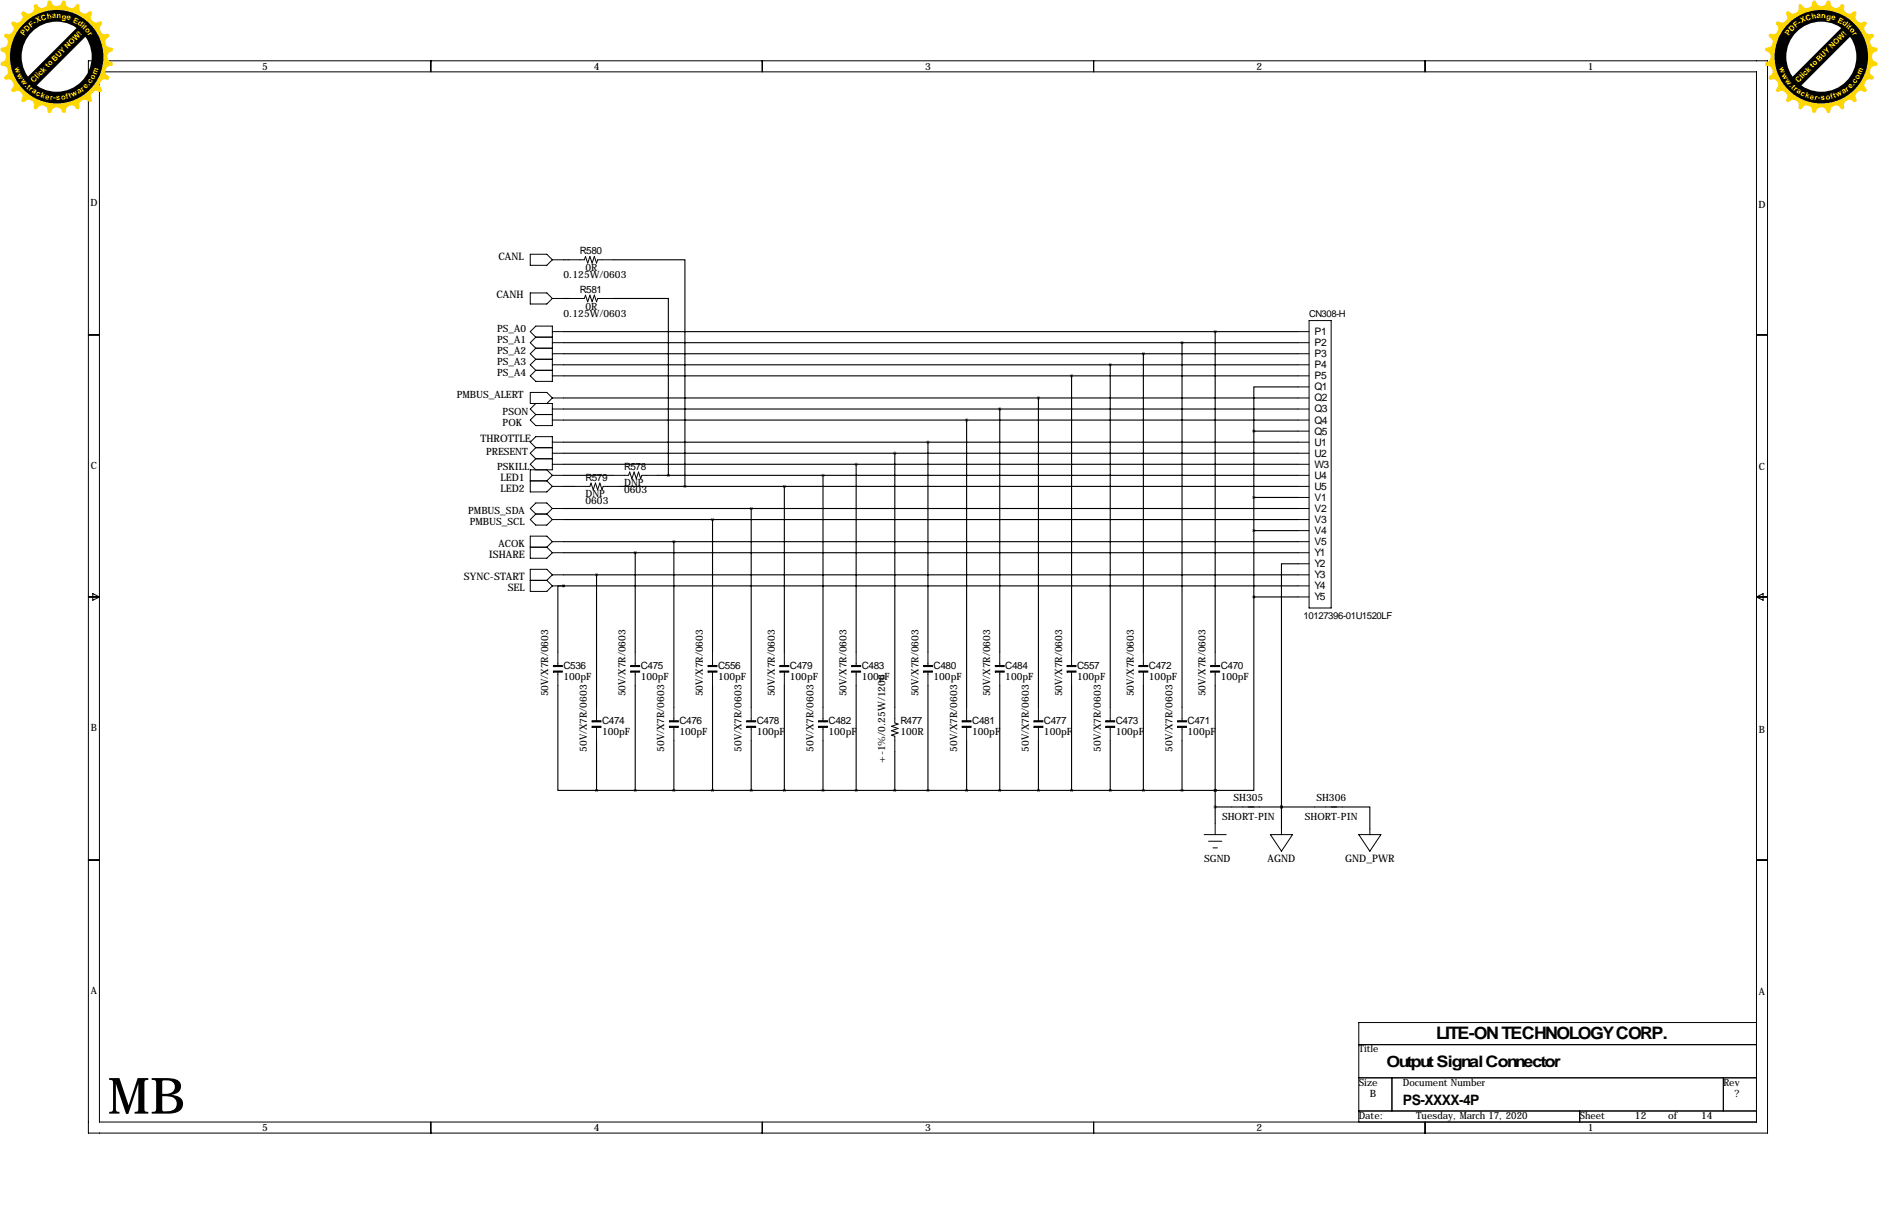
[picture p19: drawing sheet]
<svg xmlns="http://www.w3.org/2000/svg" width="432mm" height="279mm" viewBox="0 0 432 279" stroke-linecap="round" stroke-linejoin="round" font-family="sans-serif">
<defs><g id="words">
<text font-size="11.5" x="24.8" y="255.9">MB</text>
<text font-size="4" x="330.2" y="238.8">LITE-ON TECHNOLOGY CORP.</text>
<text font-size="3.6" x="318.8" y="245.1">Output Signal Connector</text>
<text font-size="3.3" x="322.6" y="254">PS-XXXX-4P</text>
<g font-size="2.4">
<text x="114.6" y="59.7">CANL</text>
<text x="114.1" y="68.6">CANH</text>
<text x="302.3" y="77">P1</text>
<text x="302.3" y="79.5">P2</text>
<text x="302.3" y="82.1">P3</text>
<text x="302.3" y="84.6">P4</text>
<text x="302.3" y="87.2">P5</text>
<text x="302.3" y="89.7">Q1</text>
<text x="302.3" y="92.2">Q2</text>
<text x="302.3" y="94.8">Q3</text>
<text x="110.5" y="101.6">THROTTLE</text>
<text x="302.3" y="97.3">Q4</text>
<text x="302.3" y="99.9">Q5</text>
<text x="302.3" y="102.4">U1</text>
<text x="302.3" y="104.9">U2</text>
<text x="302.3" y="107.5">W3</text>
<text x="115.1" y="110.5">LED1</text>
<text x="115.1" y="113">LED2</text>
<text x="302.3" y="110">U4</text>
<text x="302.3" y="112.6">U5</text>
<text x="302.3" y="115.1">V1</text>
<text x="302.3" y="117.6">V2</text>
<text x="302.3" y="120.2">V3</text>
<text x="302.3" y="122.7">V4</text>
<text x="302.3" y="125.3">V5</text>
<text x="112.4" y="128.3">ISHARE</text>
<text x="302.3" y="127.8">Y1</text>
<text x="302.3" y="130.3">Y2</text>
<text x="106.7" y="133.3">SYNC-START</text>
<text x="116.7" y="135.9">SEL</text>
<text x="302.3" y="132.9">Y3</text>
<text x="302.3" y="135.4">Y4</text>
<text x="302.3" y="138">Y5</text>
<text x="291.5" y="198.1">AGND</text>
<text x="309.3" y="198.1">GND_PWR</text>
</g>
<g font-size="2.3">
<text x="60.3" y="16">5</text>
<text x="136.5" y="16">4</text>
<text x="212.7" y="16">3</text>
<text x="288.9" y="16">2</text>
<text x="365.1" y="16">1</text>
<text x="20.8" y="47.3">D</text>
<text x="404.3" y="47.8">D</text>
<text x="133.3" y="58.4">R580</text>
<text x="129.5" y="63.8">0.125W/0603</text>
<text x="134.6" y="62.2">0R</text>
<text x="133.3" y="67.3">R581</text>
<text x="134.6" y="71.1">0R</text>
<text x="114.3" y="76.2">PS_A0</text>
<text x="129.5" y="72.7">0.125W/0603</text>
<text x="114.3" y="83.8">PS_A3</text>
<text x="114.3" y="81.3">PS_A2</text>
<text x="114.3" y="78.7">PS_A1</text>
<text x="114.3" y="86.4">PS_A4</text>
<text x="105" y="91.4">PMBUS_ALERT</text>
<text x="115.6" y="95.2">PSON</text>
<text x="115.6" y="97.8">POK</text>
<text x="20.9" y="107.7">C</text>
<text x="111.8" y="104.5">PRESENT</text>
<text x="114.3" y="107.9">PSKILL</text>
<text x="143.5" y="107.9">R578</text>
<text x="404.4" y="108">C</text>
<text x="134.6" y="110.5">R579</text>
<text x="143.5" y="111.8">DNP</text>
<text x="143.5" y="113.4">0603</text>
<text x="107.6" y="118.1">PMBUS_SDA</text>
<text x="134.6" y="114.3">DNP</text>
<text x="134.6" y="115.9">0603</text>
<text x="108" y="120.7">PMBUS_SCL</text>
<text x="114.6" y="125.7">ACOK</text>
<text x="129.5" y="153.7">C536</text>
<text x="147.3" y="153.7">C475</text>
<text x="165.1" y="153.7">C556</text>
<text x="181.6" y="153.7">C479</text>
<text x="198.1" y="153.7">C483</text>
<text x="214.6" y="153.7">C480</text>
<text x="231.1" y="153.7">C484</text>
<text x="247.6" y="153.7">C557</text>
<text x="264.2" y="153.7">C472</text>
<text x="280.7" y="153.7">C470</text>
<text x="126.1" y="160" transform="rotate(-90 126.1 160)">50V/X7R/0603</text>
<text x="129.5" y="156.2">100pF</text>
<text x="143.9" y="160" transform="rotate(-90 143.9 160)">50V/X7R/0603</text>
<text x="147.3" y="156.2">100pF</text>
<text x="161.6" y="160" transform="rotate(-90 161.6 160)">50V/X7R/0603</text>
<text x="165.1" y="156.2">100pF</text>
<text x="178.1" y="160" transform="rotate(-90 178.1 160)">50V/X7R/0603</text>
<text x="181.6" y="156.2">100pF</text>
<text x="194.7" y="160" transform="rotate(-90 194.7 160)">50V/X7R/0603</text>
<text x="198.1" y="156.2">100pF</text>
<text x="211.2" y="160" transform="rotate(-90 211.2 160)">50V/X7R/0603</text>
<text x="214.6" y="156.2">100pF</text>
<text x="227.7" y="160" transform="rotate(-90 227.7 160)">50V/X7R/0603</text>
<text x="231.1" y="156.2">100pF</text>
<text x="244.2" y="160" transform="rotate(-90 244.2 160)">50V/X7R/0603</text>
<text x="247.6" y="156.2">100pF</text>
<text x="260.7" y="160" transform="rotate(-90 260.7 160)">50V/X7R/0603</text>
<text x="264.2" y="156.2">100pF</text>
<text x="277.2" y="160" transform="rotate(-90 277.2 160)">50V/X7R/0603</text>
<text x="280.7" y="156.2">100pF</text>
<text x="20.9" y="167.9">B</text>
<text x="138.4" y="166.4">C474</text>
<text x="156.2" y="166.4">C476</text>
<text x="174" y="166.4">C478</text>
<text x="190.5" y="166.4">C482</text>
<text x="207" y="166.4">R477</text>
<text x="223.5" y="166.4">C481</text>
<text x="240" y="166.4">C477</text>
<text x="256.5" y="166.4">C473</text>
<text x="273" y="166.4">C471</text>
<text x="135" y="172.7" transform="rotate(-90 135 172.7)">50V/X7R/0603</text>
<text x="138.4" y="168.9">100pF</text>
<text x="152.7" y="172.7" transform="rotate(-90 152.7 172.7)">50V/X7R/0603</text>
<text x="156.2" y="168.9">100pF</text>
<text x="170.5" y="172.7" transform="rotate(-90 170.5 172.7)">50V/X7R/0603</text>
<text x="174" y="168.9">100pF</text>
<text x="187" y="172.7" transform="rotate(-90 187 172.7)">50V/X7R/0603</text>
<text x="190.5" y="168.9">100pF</text>
<text x="207" y="168.9">100R</text>
<text x="220.1" y="172.7" transform="rotate(-90 220.1 172.7)">50V/X7R/0603</text>
<text x="223.5" y="168.9">100pF</text>
<text x="236.6" y="172.7" transform="rotate(-90 236.6 172.7)">50V/X7R/0603</text>
<text x="240" y="168.9">100pF</text>
<text x="253.1" y="172.7" transform="rotate(-90 253.1 172.7)">50V/X7R/0603</text>
<text x="256.5" y="168.9">100pF</text>
<text x="269.6" y="172.7" transform="rotate(-90 269.6 172.7)">50V/X7R/0603</text>
<text x="273" y="168.9">100pF</text>
<text x="404.4" y="168.4">B</text>
<text x="203.5" y="175.3" transform="rotate(-90 203.5 175.3)">+-1%/0.25W/1206</text>
<text x="283.6" y="184.1">SH305</text>
<text x="302.7" y="184.1">SH306</text>
<text x="281" y="188.3">SHORT-PIN</text>
<text x="300" y="188.3">SHORT-PIN</text>
<text x="276.9" y="198.1">SGND</text>
<text x="20.9" y="228.4">A</text>
<text x="404.4" y="228.6">A</text>
<text x="312.4" y="241.8">Title</text>
<text x="312.4" y="249.4">Size</text>
<text x="315" y="252">B</text>
<text x="322.6" y="249.4">Document Number</text>
<text x="396.2" y="249.4">Rev</text>
<text x="398.8" y="252">?</text>
<text x="312.4" y="257">Date:</text>
<text x="325.6" y="257">Tuesday, March 17, 2020</text>
<text x="363.2" y="257">Sheet</text>
<text x="375.9" y="257">12</text>
<text x="383.5" y="257">of</text>
<text x="391.2" y="257">14</text>
<text x="60.3" y="259.9">5</text>
<text x="136.5" y="259.9">4</text>
<text x="212.7" y="259.9">3</text>
<text x="288.9" y="259.9">2</text>
<text x="365.1" y="259.9">1</text>
</g>
<g font-size="2.2">
<text x="301" y="72.9">CN308-H</text>
<text x="299.7" y="142.2">10127396-01U1520LF</text>
</g>
<g font-size="1.7" fill="#ffd700">
<text x="8" y="5.7" transform="rotate(-33 8 5.7)">-</text>
<text x="8.6" y="5.4" transform="rotate(-27 8.6 5.4)">X</text>
<text x="9.6" y="4.9" transform="rotate(-18 9.6 4.9)">C</text>
<text x="10.9" y="4.4" transform="rotate(-11 10.9 4.4)">h</text>
<text x="12" y="4.3" transform="rotate(-4 12 4.3)">a</text>
<text x="13" y="4.2" transform="rotate(3 13 4.2)">n</text>
<text x="14.1" y="4.3" transform="rotate(11 14.1 4.3)">g</text>
<text x="15.2" y="4.5" transform="rotate(17 15.2 4.5)">e</text>
<text x="16.7" y="5" transform="rotate(28 16.7 5)">E</text>
<text x="17.7" y="5.5" transform="rotate(35 17.7 5.5)">d</text>
<text x="413.8" y="5.7" transform="rotate(-33 413.8 5.7)">-</text>
<text x="414.3" y="5.4" transform="rotate(-27 414.3 5.4)">X</text>
<text x="415.4" y="4.9" transform="rotate(-18 415.4 4.9)">C</text>
<text x="416.6" y="4.4" transform="rotate(-11 416.6 4.4)">h</text>
<text x="417.7" y="4.3" transform="rotate(-4 417.7 4.3)">a</text>
<text x="418.7" y="4.2" transform="rotate(3 418.7 4.2)">n</text>
<text x="419.9" y="4.3" transform="rotate(11 419.9 4.3)">g</text>
<text x="420.9" y="4.5" transform="rotate(17 420.9 4.5)">e</text>
<text x="422.4" y="5" transform="rotate(28 422.4 5)">E</text>
<text x="423.5" y="5.5" transform="rotate(35 423.5 5.5)">d</text>
<text x="5.5" y="8.3" transform="rotate(-54 5.5 8.3)">P</text>
<text x="6.2" y="7.4" transform="rotate(-46 6.2 7.4)">D</text>
<text x="7.2" y="6.4" transform="rotate(-38 7.2 6.4)">F</text>
<text x="18.6" y="6.2" transform="rotate(41 18.6 6.2)">i</text>
<text x="19" y="6.5" transform="rotate(44 19 6.5)">t</text>
<text x="19.4" y="6.9" transform="rotate(50 19.4 6.9)">o</text>
<text x="20.1" y="7.8" transform="rotate(56 20.1 7.8)">r</text>
<text x="411.3" y="8.3" transform="rotate(-54 411.3 8.3)">P</text>
<text x="412" y="7.4" transform="rotate(-46 412 7.4)">D</text>
<text x="412.9" y="6.4" transform="rotate(-38 412.9 6.4)">F</text>
<text x="424.3" y="6.2" transform="rotate(41 424.3 6.2)">i</text>
<text x="424.7" y="6.5" transform="rotate(44 424.7 6.5)">t</text>
<text x="425.2" y="6.9" transform="rotate(50 425.2 6.9)">o</text>
<text x="425.9" y="7.8" transform="rotate(56 425.9 7.8)">r</text>
<text x="3.3" y="15.7" transform="rotate(71 3.3 15.7)">w</text>
<text x="3.9" y="17.2" transform="rotate(61 3.9 17.2)">w</text>
<text x="22.2" y="17.2" transform="rotate(-70 22.2 17.2)">m</text>
<text x="409.1" y="15.7" transform="rotate(71 409.1 15.7)">w</text>
<text x="409.6" y="17.2" transform="rotate(61 409.6 17.2)">w</text>
<text x="427.9" y="17.2" transform="rotate(-70 427.9 17.2)">m</text>
<text x="4.7" y="18.6" transform="rotate(52 4.7 18.6)">w</text>
<text x="5.6" y="19.8" transform="rotate(46 5.6 19.8)">.</text>
<text x="6" y="20.2" transform="rotate(42 6 20.2)">t</text>
<text x="6.6" y="20.7" transform="rotate(38 6.6 20.7)">r</text>
<text x="7.2" y="21.2" transform="rotate(33 7.2 21.2)">a</text>
<text x="7.8" y="19" transform="rotate(-45 7.8 19)">Click to BUY NOW!</text>
<text x="8.2" y="21.8" transform="rotate(26 8.2 21.8)">c</text>
<text x="9.2" y="22.3" transform="rotate(19 9.2 22.3)">k</text>
<text x="10.3" y="22.7" transform="rotate(13 10.3 22.7)">e</text>
<text x="11.4" y="22.9" transform="rotate(7 11.4 22.9)">r</text>
<text x="12.2" y="23" transform="rotate(3 12.2 23)">-</text>
<text x="12.9" y="23.1" transform="rotate(-2 12.9 23.1)">s</text>
<text x="14.1" y="23" transform="rotate(-9 14.1 23)">o</text>
<text x="15.3" y="22.8" transform="rotate(-15 15.3 22.8)">f</text>
<text x="16" y="22.6" transform="rotate(-19 16 22.6)">t</text>
<text x="16.7" y="22.4" transform="rotate(-25 16.7 22.4)">w</text>
<text x="18.1" y="21.7" transform="rotate(-33 18.1 21.7)">a</text>
<text x="19.1" y="21.1" transform="rotate(-39 19.1 21.1)">r</text>
<text x="19.7" y="20.5" transform="rotate(-44 19.7 20.5)">e</text>
<text x="20.5" y="19.8" transform="rotate(-49 20.5 19.8)">.</text>
<text x="20.9" y="19.3" transform="rotate(-54 20.9 19.3)">c</text>
<text x="21.6" y="18.3" transform="rotate(-61 21.6 18.3)">o</text>
<text x="410.4" y="18.6" transform="rotate(52 410.4 18.6)">w</text>
<text x="411.4" y="19.8" transform="rotate(46 411.4 19.8)">.</text>
<text x="411.8" y="20.2" transform="rotate(42 411.8 20.2)">t</text>
<text x="412.3" y="20.7" transform="rotate(38 412.3 20.7)">r</text>
<text x="413" y="21.2" transform="rotate(33 413 21.2)">a</text>
<text x="413.5" y="19" transform="rotate(-45 413.5 19)">Click to BUY NOW!</text>
<text x="413.9" y="21.8" transform="rotate(26 413.9 21.8)">c</text>
<text x="415" y="22.3" transform="rotate(19 415 22.3)">k</text>
<text x="416.1" y="22.7" transform="rotate(13 416.1 22.7)">e</text>
<text x="417.2" y="22.9" transform="rotate(7 417.2 22.9)">r</text>
<text x="418" y="23" transform="rotate(3 418 23)">-</text>
<text x="418.7" y="23.1" transform="rotate(-2 418.7 23.1)">s</text>
<text x="419.8" y="23" transform="rotate(-9 419.8 23)">o</text>
<text x="421.1" y="22.8" transform="rotate(-15 421.1 22.8)">f</text>
<text x="421.7" y="22.6" transform="rotate(-19 421.7 22.6)">t</text>
<text x="422.4" y="22.4" transform="rotate(-25 422.4 22.4)">w</text>
<text x="423.9" y="21.7" transform="rotate(-33 423.9 21.7)">a</text>
<text x="424.8" y="21.1" transform="rotate(-39 424.8 21.1)">r</text>
<text x="425.4" y="20.5" transform="rotate(-44 425.4 20.5)">e</text>
<text x="426.2" y="19.8" transform="rotate(-49 426.2 19.8)">.</text>
<text x="426.6" y="19.3" transform="rotate(-54 426.6 19.3)">c</text>
<text x="427.3" y="18.3" transform="rotate(-61 427.3 18.3)">o</text>
</g>
</g></defs>
<g fill="none" stroke="#000" stroke-width=".23">
<path d="M20.3 14h386.1v246.3h-386.1zM22.9 16.5h381v241.3h-381zM99.1 14v2.5M175.3 14v2.5M251.5 14v2.5M327.7 14v2.5M121.9 58.4h3.8l1.3 1.3-1.3 1.3h-3.8zM127 59.7h2.5M130.8 59.7h3.6l.2-.8 .5 1.6 .5-1.6 .5 1.6 .6-1.6 .5 1.6 .2-.8h3.6M20.3 77h2.6M121.9 67.3h3.8l1.3 1.3-1.3 1.2h-3.8zM123.2 77.5l-1.3-1.3 1.3-1.3h3.8v12.7h-3.8l-1.3-1.2 1.3-1.3"/>
<path d="M123.2 77.5h3.8M123.2 77.5l-1.3 1.2 1.3 1.3M127 76.2h2.5M127 78.7h2.5M127 68.6h2.5M130.8 68.6h3.6l.2-.8 .5 1.5 .5-1.5 .5 1.5 .6-1.5 .5 1.5 .2-.7h3.6M298.4 76.2h2.6M298.4 78.7h2.6M301 73.7h5.1v66h-5.1zM403.9 77h2.5M123.2 95.2h3.8M123.2 92.7l-1.3 1.3 1.3 1.2"/>
<path d="M123.2 85.1h3.8M123.2 82.5h3.8M123.2 82.5l-1.3 1.3 1.3 1.3M123.2 80h3.8M123.2 80l-1.3 1.3 1.3 1.2M127 81.3h2.5M127 83.8h2.5M127 86.4h2.5M127 91.4h2.5M127 94h2.5M127 96.5h2.5M127 91.4l-1.3-1.2h-3.8v2.5h5.1v5.1h-3.8l-1.3-1.3 1.3-1.3"/>
<path d="M127 91.4l-1.3 1.3M298.4 81.3h2.6M298.4 83.8h2.6M298.4 86.4h2.6M298.4 88.9h2.6M298.4 91.4h2.6M298.4 94h2.6M298.4 96.5h2.6M298.4 99.1h2.6M121.9 110.5h3.8M123.2 102.9l-1.3-1.3 1.3-1.3h3.8v7.6h-5.1v5.1h3.8l1.3-1.2M123.2 118.1l-1.3 1.3 1.3 1.3h2.5l1.3-1.3"/>
<path d="M123.2 118.1h2.5M123.2 105.4h3.8M123.2 105.4l-1.3 1.3 1.3 1.2M123.2 102.9l-1.3 1.2 1.3 1.3M123.2 102.9h3.8M125.7 118.1l1.3 1.3M125.7 107.9l1.3 1.3M125.7 110.5l1.3 1.3M127 101.6h2.5M127 104.1h2.5M127 106.7h2.5M127 109.2h2.5"/>
<path d="M127 111.8h2.5M127 116.8h2.5M127 119.4h2.5M127 116.8l-1.3-1.2h-2.5l-1.3 1.2 1.3 1.3M127 116.8l-1.3 1.3M127 109.2l-1.3 1.3M132.1 111.8h3.5l.3-.8 .5 1.5 .5-1.5 .5 1.5 .5-1.5 .5 1.5 .3-.7h3.5M141 109.2h3.5l.3-.7 .5 1.5 .5-1.5 .5 1.5 .5-1.5 .5 1.5 .3-.8h3.5M298.4 101.6h2.6M298.4 104.1h2.6M298.4 106.7h2.6M298.4 109.2h2.6"/>
<path d="M298.4 111.8h2.6M298.4 114.3h2.6M298.4 116.8h2.6M298.4 119.4h2.6M20.3 137.2h2.6M21.3 136.4l1.6 .8-1.6 .7zM121.9 125.7h3.8M121.9 133.3h3.8M125.7 125.7l1.3 1.3M125.7 133.3l1.3 1.3M127 124.5h2.5M127 127h2.5"/>
<path d="M127 132.1h2.5M127 134.6h2.5M127 124.5l-1.3 1.2M127 124.5l-1.3-1.3h-3.8v5.1h3.8l1.3-1.3M127 132.1l-1.3-1.3h-3.8v5.1h3.8l1.3-1.3M127 132.1l-1.3 1.2M298.4 137.2h2.6M298.4 121.9h2.6M298.4 124.5h2.6M298.4 127h2.6M298.4 129.5h2.6M298.4 132.1h2.6"/>
<path d="M298.4 134.6h2.6M403.9 137.2h2.5M403.9 137.2l1.5-.8v1.5zM128.3 149.9v3M128.3 154.4v3.1M146 149.9v3M146 154.4v3.1M163.8 149.9v3M163.8 154.4v3.1M180.3 149.9v3M180.3 154.4v3.1M196.8 149.9v3"/>
<path d="M196.8 154.4v3.1M213.4 149.9v3M213.4 154.4v3.1M229.9 149.9v3M229.9 154.4v3.1M246.4 149.9v3M246.4 154.4v3.1M262.9 149.9v3M262.9 154.4v3.1M279.4 149.9v3M279.4 154.4v3.1M137.2 162.6v3"/>
<path d="M137.2 167.1v3.1M154.9 162.6v3M154.9 167.1v3.1M172.7 162.6v3M172.7 167.1v3.1M189.2 162.6v3M189.2 167.1v3.1M205.7 162.6v3.5l.8 .3-1.5 .5 1.5 .5-1.5 .5 1.5 .5-1.5 .5 .7 .3v3.5M222.2 162.6v3M222.2 167.1v3.1M238.8 162.6v3M238.8 167.1v3.1"/>
<path d="M255.3 162.6v3M255.3 167.1v3.1M271.8 162.6v3M271.8 167.1v3.1M20.3 197.6h2.6M276.9 191.8h5M277.9 193.3h3M278.9 194.8h1M279.4 189.2v2.6M292.1 191.8h5.1l-2.6 3.8zM294.6 190.5v1.3M312.4 191.8h5.1l-2.5 3.8z"/>
<path d="M315 190.5v1.3M403.9 197.6h2.5M403.9 234.9h-91.5v22.9M99.1 257.8v2.5M175.3 257.8v2.5M251.5 257.8v2.5M312.4 255.3h91.5M312.4 247.6h91.5M312.4 240h91.5M320 247.6v7.7M327.7 257.8v2.5M363.2 255.3v2.5"/>
<path d="M396.2 247.6v7.7"/>
</g>
<g fill="#000" stroke="#000" stroke-width=".23">
<path d="M127.3 154.2h2v.2h-2zM127.3 152.9h2v.3h-2zM145 154.2h2.1v.2h-2.1zM145 152.9h2.1v.3h-2.1zM162.8 154.2h2v.2h-2zM162.8 152.9h2v.3h-2zM179.3 154.2h2.1v.2h-2.1zM179.3 152.9h2.1v.3h-2.1zM195.8 154.2h2.1v.2h-2.1zM195.8 152.9h2.1v.3h-2.1zM212.3 154.2h2.1v.2h-2.1zM212.3 152.9h2.1v.3h-2.1z"/>
<path d="M228.9 154.2h2v.2h-2zM228.9 152.9h2v.3h-2zM245.4 154.2h2v.2h-2zM245.4 152.9h2v.3h-2zM261.9 154.2h2v.2h-2zM261.9 152.9h2v.3h-2zM278.4 154.2h2v.2h-2zM278.4 152.9h2v.3h-2zM136.1 166.9h2.1v.2h-2.1zM136.1 165.6h2.1v.3h-2.1zM153.9 166.9h2.1v.2h-2.1zM153.9 165.6h2.1v.3h-2.1z"/>
<path d="M171.7 166.9h2v.2h-2zM171.7 165.6h2v.3h-2zM188.2 166.9h2v.2h-2zM188.2 165.6h2v.3h-2zM221.2 166.9h2.1v.2h-2.1zM221.2 165.6h2.1v.3h-2.1zM237.7 166.9h2.1v.2h-2.1zM237.7 165.6h2.1v.3h-2.1zM254.3 166.9h2v.2h-2zM254.3 165.6h2v.3h-2zM270.8 166.9h2v.2h-2zM270.8 165.6h2v.3h-2z"/>
</g>
<g fill="none" stroke="#000" stroke-width=".25">
<path d="M129.5 59.7h1.3M141 59.7h16.5v52.1M129.5 78.7h168.9M129.5 76.2h168.9M129.5 68.6h1.3M141 68.6h12.7v40.6M271.8 78.7v83.9M279.4 76.2v73.7M129.5 94h168.9M129.5 86.4h168.9M129.5 83.8h168.9M129.5 81.3h168.9"/>
<path d="M129.5 91.4h168.9M129.5 96.5h168.9M222.2 96.5v66.1M229.9 94v55.9M238.8 91.4v71.2M246.4 86.4v63.5M255.3 83.8v78.8M262.9 81.3v68.6M288.3 99.1h10.1M288.3 99.1v38.1M298.4 88.9h-10.1v10.2M129.5 119.4h168.9"/>
<path d="M129.5 116.8h168.9M129.5 111.8h2.6M129.5 109.2h11.5M129.5 106.7h168.9M129.5 104.1h168.9M129.5 101.6h168.9M142.2 111.8h156.2M151.1 109.2h147.3M163.8 119.4v30.5M172.7 116.8v45.8M180.3 111.8v38.1M189.2 109.2v53.4"/>
<path d="M196.8 106.7v43.2M205.7 104.1v58.5M213.4 101.6v48.3M288.3 114.3h10.1M129.5 134.6h-1.2v15.3M129.5 134.6h.1M129.5 124.5h168.9M129.5 127h168.9M129.5 132.1h168.9M129.5 134.6h168.9M137.2 132.1v30.5M146 127v22.9"/>
<path d="M154.9 124.5v38.1M288.3 137.2v44.4h-8.9M288.3 121.9h10.1M288.3 137.2h10.1M298.4 129.5h-3.8v55.9M128.3 157.5v24.1h8.9M146 157.5v24.1M163.8 157.5v24.1M180.3 157.5v24.1M196.8 157.5v24.1M213.4 157.5v24.1M229.9 157.5v24.1"/>
<path d="M246.4 157.5v24.1M262.9 157.5v24.1M279.4 157.5v31.7M137.2 170.2v11.4M154.9 170.2v11.4M172.7 170.2v11.4M189.2 170.2v11.4M205.7 172.7v8.9M222.2 170.2v11.4M238.8 170.2v11.4M255.3 170.2v11.4M271.8 170.2v11.4"/>
<path d="M137.2 181.6h142.2M279.4 181.6h.1M279.4 185.4h35.6v5.1M294.6 185.4h.1M294.6 185.4v5.1"/>
</g>
<path d="M255.2 83.8a.05 .05 0 0 0 .1 0 .05 .05 0 0 0-.1 0zM255.2 181.6a.05 .05 0 0 0 .1 0 .05 .05 0 0 0-.1 0zM238.7 181.6a.05 .05 0 0 0 .1 0 .05 .05 0 0 0-.1 0zM229.8 181.6a.05 .05 0 0 0 .1 0 .05 .05 0 0 0-.1 0zM222.2 181.6a.05 .05 0 0 0 .1 0 .05 .05 0 0 0-.1 0zM213.3 181.6a.05 .05 0 0 0 .1 0 .05 .05 0 0 0-.1 0zM205.7 181.6a.05 .05 0 0 0 .1 0 .05 .05 0 0 0-.1 0zM196.8 181.6a.05 .05 0 0 0 .1 0 .05 .05 0 0 0-.1 0zM189.2 181.6a.05 .05 0 0 0 .1 0 .05 .05 0 0 0-.1 0zM180.3 181.6a.05 .05 0 0 0 .1 0 .05 .05 0 0 0-.1 0zM229.8 94a.05 .05 0 0 0 .1 0 .05 .05 0 0 0-.1 0zM238.7 91.4a.05 .05 0 0 0 .1 0 .05 .05 0 0 0-.1 0zM222.2 96.5a.05 .05 0 0 0 .1 0 .05 .05 0 0 0-.1 0zM213.3 101.6a.05 .05 0 0 0 .1 0 .05 .05 0 0 0-.1 0zM205.7 104.1a.05 .05 0 0 0 .1 0 .05 .05 0 0 0-.1 0zM196.8 106.7a.05 .05 0 0 0 .1 0 .05 .05 0 0 0-.1 0zM189.2 109.2a.05 .05 0 0 0 .1 0 .05 .05 0 0 0-.1 0zM180.3 111.8a.05 .05 0 0 0 .1 0 .05 .05 0 0 0-.1 0zM163.8 119.4a.05 .05 0 0 0 .1 0 .05 .05 0 0 0-.1 0zM163.8 181.6a.05 .05 0 0 0 .1 0 .05 .05 0 0 0-.1 0zM154.9 124.5a.05 .05 0 0 0 .1 0 .05 .05 0 0 0-.1 0zM146 127a.05 .05 0 0 0 .1 0 .05 .05 0 0 0-.1 0zM154.9 181.6a.05 .05 0 0 0 .1 0 .05 .05 0 0 0-.1 0zM137.1 132.1a.05 .05 0 0 0 .1 0 .05 .05 0 0 0-.1 0zM146 181.6a.05 .05 0 0 0 .1 0 .05 .05 0 0 0-.1 0zM137.1 181.6a.05 .05 0 0 0 .1 0 .05 .05 0 0 0-.1 0zM129.5 134.6a.05 .05 0 0 0 .1 0 .05 .05 0 0 0-.1 0zM294.6 185.4a.05 .05 0 0 0 .1 0 .05 .05 0 0 0-.1 0zM294.6 185.4a.05 .05 0 0 0 .1 0 .05 .05 0 0 0-.1 0zM153.6 109.2a.05 .05 0 0 0 .1 0 .05 .05 0 0 0-.1 0z" fill="#000" stroke="#000" stroke-width=".63"/>
<path d="M2.7 5.1a1.03 1.03 0 0 0 .4 1.1 1.25 1.25 0 0 1-.3 1.3 1.25 1.25 0 0 1-1.3 .3l-.5 .2a1.03 1.03 0 0 0 .7 1 1.25 1.25 0 0 1 0 1.3 1.25 1.25 0 0 1-1.2 .6l-.4 .4a1.03 1.03 0 0 0 .9 .8 1.25 1.25 0 0 1 .4 1.3 1.25 1.25 0 0 1-1 .9l-.3 .4a1.03 1.03 0 0 0 1.1 .5 1.25 1.25 0 0 1 .7 1.2 1.25 1.25 0 0 1-.8 1.1l-.1 .5a1.03 1.03 0 0 0 1.2 .2 1.25 1.25 0 0 1 .9 1 1.25 1.25 0 0 1-.4 1.2v.6a1.03 1.03 0 0 0 1.2-.1 1.25 1.25 0 0 1 1.1 .6 1.25 1.25 0 0 1 0 1.3l.1 .6a1.03 1.03 0 0 0 1.1-.4 1.25 1.25 0 0 1 1.3 .3 1.25 1.25 0 0 1 .3 1.3l.2 .5a1.03 1.03 0 0 0 1-.7 1.25 1.25 0 0 1 1.3 0 1.25 1.25 0 0 1 .6 1.2l.4 .3a1.03 1.03 0 0 0 .8-.9 1.25 1.25 0 0 1 1.3-.3 1.25 1.25 0 0 1 .9 1l.4 .2a1.03 1.03 0 0 0 .5-1 1.25 1.25 0 0 1 1.2-.7 1.25 1.25 0 0 1 1.1 .7l.5 .2a1.03 1.03 0 0 0 .2-1.2 1.25 1.25 0 0 1 1-1 1.25 1.25 0 0 1 1.2 .5h.6a1.03 1.03 0 0 0-.1-1.2 1.25 1.25 0 0 1 .6-1.2 1.25 1.25 0 0 1 1.3 .1l.6-.1a1.03 1.03 0 0 0-.4-1.2 1.25 1.25 0 0 1 .3-1.2 1.25 1.25 0 0 1 1.3-.3l.5-.3a1.03 1.03 0 0 0-.7-1 1.25 1.25 0 0 1 0-1.3 1.25 1.25 0 0 1 1.2-.6l.3-.4a1.03 1.03 0 0 0-.9-.7 1.25 1.25 0 0 1-.3-1.3 1.25 1.25 0 0 1 1-.9l.2-.5a1.03 1.03 0 0 0-1-.5 1.25 1.25 0 0 1-.7-1.1 1.25 1.25 0 0 1 .7-1.1l.2-.6a1.03 1.03 0 0 0-1.2-.2 1.25 1.25 0 0 1-1-.9 1.25 1.25 0 0 1 .5-1.2v-.6a1.03 1.03 0 0 0-1.2 .1 1.25 1.25 0 0 1-1.2-.7 1.25 1.25 0 0 1 .1-1.3l-.1-.5a1.03 1.03 0 0 0-1.2 .4 1.25 1.25 0 0 1-1.2-.3 1.25 1.25 0 0 1-.3-1.3l-.3-.5a1.03 1.03 0 0 0-1 .7 1.25 1.25 0 0 1-1.3 0 1.25 1.25 0 0 1-.6-1.2l-.4-.4a1.03 1.03 0 0 0-.7 .9 1.25 1.25 0 0 1-1.3 .4 1.25 1.25 0 0 1-.9-1l-.5-.3a1.03 1.03 0 0 0-.5 1.1 1.25 1.25 0 0 1-1.1 .7 1.25 1.25 0 0 1-1.1-.8l-.6-.1a1.03 1.03 0 0 0-.2 1.2 1.25 1.25 0 0 1-.9 .9 1.25 1.25 0 0 1-1.2-.4h-.6a1.03 1.03 0 0 0 .1 1.2 1.25 1.25 0 0 1-.7 1.1 1.25 1.25 0 0 1-1.3 0zM2.3 13a10.8 10.8 0 0 0 21.5 0 10.8 10.8 0 0 0-21.5 0z" fill-rule="evenodd" fill="#ffd700"/>
<path d="M2.3 13a10.8 10.8 0 0 0 21.5 0 10.8 10.8 0 0 0-21.5 0zM4.8 13a8.2 8.2 0 0 0 16.5 0 8.2 8.2 0 0 0-16.5 0z" fill-rule="evenodd" fill="#000"/>
<circle cx="13" cy="13" r="8.2" fill="none" stroke="#000" stroke-width=".35"/>
<path d="M6.3 17.8l11.5-11.5 1 .9 1 1.1-11.5 11.5-1.1-1z" fill="#000"/>
<path d="M408.4 5.1a1.03 1.03 0 0 0 .4 1.1 1.25 1.25 0 0 1-.3 1.3 1.25 1.25 0 0 1-1.3 .3l-.5 .2a1.03 1.03 0 0 0 .7 1 1.25 1.25 0 0 1 0 1.3 1.25 1.25 0 0 1-1.2 .6l-.3 .4a1.03 1.03 0 0 0 .9 .8 1.25 1.25 0 0 1 .3 1.3 1.25 1.25 0 0 1-1 .9l-.2 .4a1.03 1.03 0 0 0 1 .5 1.25 1.25 0 0 1 .7 1.2 1.25 1.25 0 0 1-.7 1.1l-.2 .5a1.03 1.03 0 0 0 1.2 .2 1.25 1.25 0 0 1 1 1 1.25 1.25 0 0 1-.5 1.2v.6a1.03 1.03 0 0 0 1.2-.1 1.25 1.25 0 0 1 1.2 .6 1.25 1.25 0 0 1-.1 1.3l.1 .6a1.03 1.03 0 0 0 1.2-.4 1.25 1.25 0 0 1 1.2 .3 1.25 1.25 0 0 1 .3 1.3l.3 .5a1.03 1.03 0 0 0 1-.7 1.25 1.25 0 0 1 1.3 0 1.25 1.25 0 0 1 .6 1.2l.4 .3a1.03 1.03 0 0 0 .7-.9 1.25 1.25 0 0 1 1.3-.3 1.25 1.25 0 0 1 .9 1l.5 .2a1.03 1.03 0 0 0 .5-1 1.25 1.25 0 0 1 1.1-.7 1.25 1.25 0 0 1 1.1 .7l.6 .2a1.03 1.03 0 0 0 .2-1.2 1.25 1.25 0 0 1 .9-1 1.25 1.25 0 0 1 1.2 .5h.6a1.03 1.03 0 0 0-.1-1.2 1.25 1.25 0 0 1 .7-1.2 1.25 1.25 0 0 1 1.3 .1l.5-.1a1.03 1.03 0 0 0-.4-1.2 1.25 1.25 0 0 1 .3-1.2 1.25 1.25 0 0 1 1.3-.3l.5-.3a1.03 1.03 0 0 0-.7-1 1.25 1.25 0 0 1 0-1.3 1.25 1.25 0 0 1 1.2-.6l.4-.4a1.03 1.03 0 0 0-.9-.7 1.25 1.25 0 0 1-.4-1.3 1.25 1.25 0 0 1 1-.9l.3-.5a1.03 1.03 0 0 0-1.1-.5 1.25 1.25 0 0 1-.7-1.1 1.25 1.25 0 0 1 .8-1.1l.1-.6a1.03 1.03 0 0 0-1.2-.2 1.25 1.25 0 0 1-.9-.9 1.25 1.25 0 0 1 .4-1.2v-.6a1.03 1.03 0 0 0-1.2 .1 1.25 1.25 0 0 1-1.1-.7 1.25 1.25 0 0 1 0-1.3l-.1-.5a1.03 1.03 0 0 0-1.1 .4 1.25 1.25 0 0 1-1.3-.3 1.25 1.25 0 0 1-.3-1.3l-.2-.5a1.03 1.03 0 0 0-1 .7 1.25 1.25 0 0 1-1.3 0 1.25 1.25 0 0 1-.6-1.2l-.4-.4a1.03 1.03 0 0 0-.8 .9 1.25 1.25 0 0 1-1.3 .4 1.25 1.25 0 0 1-.9-1l-.4-.3a1.03 1.03 0 0 0-.5 1.1 1.25 1.25 0 0 1-1.2 .7 1.25 1.25 0 0 1-1.1-.8l-.5-.1a1.03 1.03 0 0 0-.2 1.2 1.25 1.25 0 0 1-1 .9 1.25 1.25 0 0 1-1.2-.4h-.6a1.03 1.03 0 0 0 .1 1.2 1.25 1.25 0 0 1-.6 1.1 1.25 1.25 0 0 1-1.3 0zM408 13a10.8 10.8 0 0 0 21.5 0 10.8 10.8 0 0 0-21.5 0z" fill-rule="evenodd" fill="#ffd700"/>
<path d="M408 13a10.8 10.8 0 0 0 21.5 0 10.8 10.8 0 0 0-21.5 0zM410.5 13a8.2 8.2 0 0 0 16.5 0 8.2 8.2 0 0 0-16.5 0z" fill-rule="evenodd" fill="#000"/>
<circle cx="418.8" cy="13" r="8.2" fill="none" stroke="#000" stroke-width=".35"/>
<path d="M412 17.8l11.5-11.5 1.1 .9 .9 1.1-11.5 11.5-1-1z" fill="#000"/>
<use href="#words"/>
</svg>
